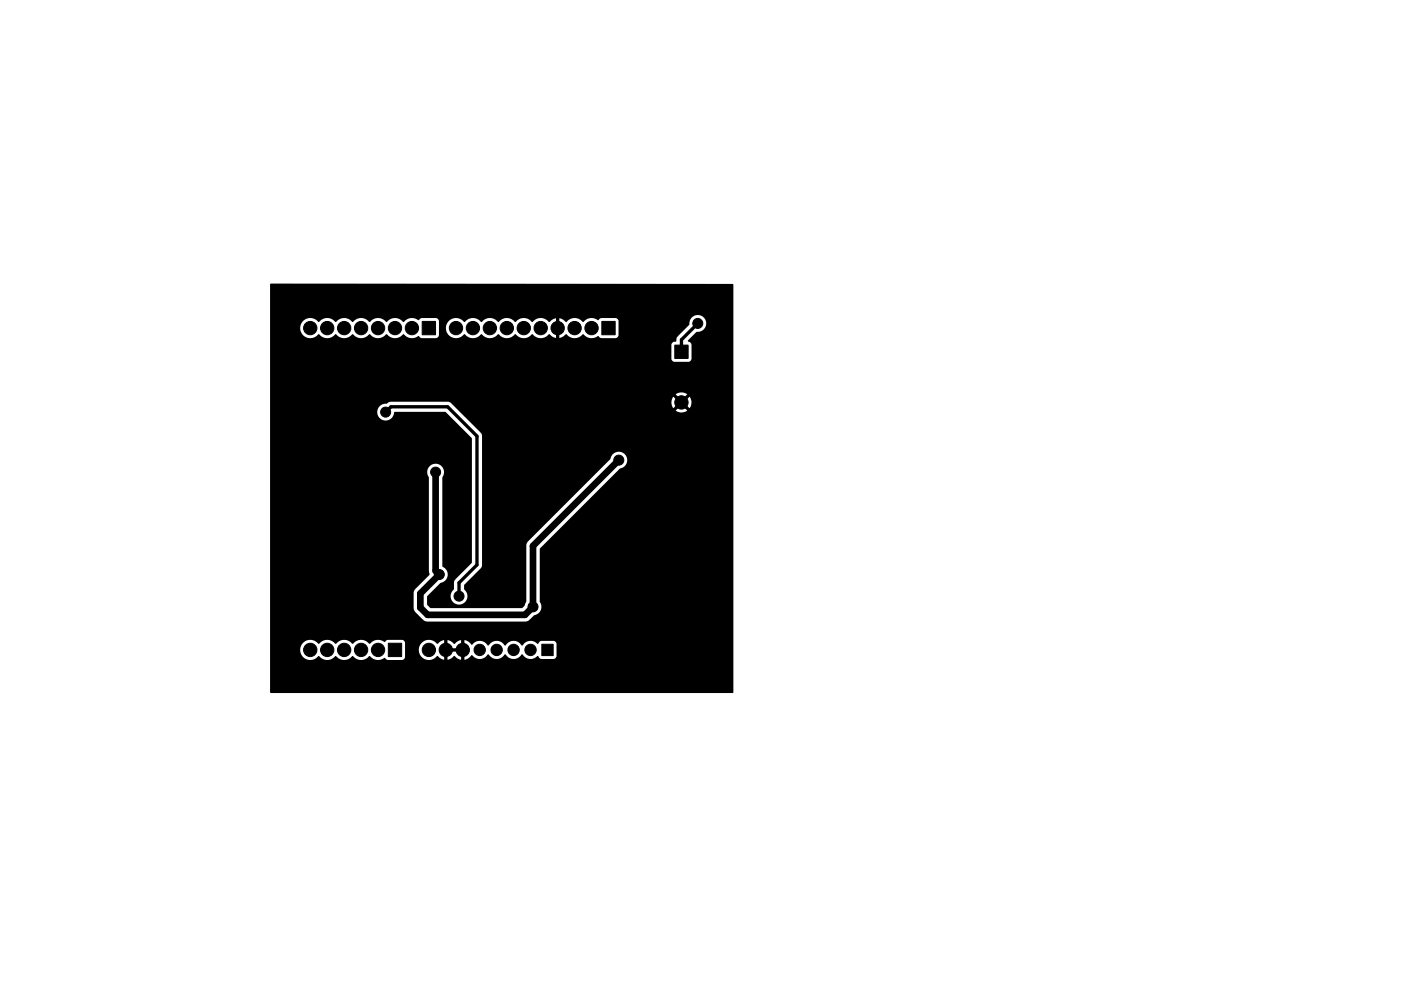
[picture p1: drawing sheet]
<svg xmlns="http://www.w3.org/2000/svg" width="210mm" height="148mm" viewBox="0 0 210 148" stroke-linecap="round" stroke-linejoin="round" font-family="sans-serif">
<g fill="#000" stroke="#000" stroke-width=".15">
<path d="M63.3 48.2h2v2h-2zM90.2 48.2h2v2h-2zM101.1 51.8h2v2h-2zM58.2 96.5h2v2h-2zM81.2 96.6h1.7v1.7h-1.7z"/>
<circle cx="46.5" cy="49.2" r="1"/>
<circle cx="49" cy="49.2" r="1"/>
<circle cx="51.6" cy="49.2" r="1"/>
<circle cx="54.1" cy="49.2" r="1"/>
<circle cx="56.7" cy="49.2" r="1"/>
<circle cx="59.2" cy="49.2" r="1"/>
<circle cx="61.7" cy="49.2" r="1"/>
<circle cx="68.4" cy="49.2" r="1"/>
<circle cx="70.9" cy="49.2" r="1"/>
<circle cx="73.4" cy="49.2" r="1"/>
<circle cx="76" cy="49.2" r="1"/>
<circle cx="78.5" cy="49.2" r="1"/>
<circle cx="81.1" cy="49.2" r="1"/>
<circle cx="83.6" cy="49.2" r="1"/>
<circle cx="86.1" cy="49.2" r="1"/>
<circle cx="88.7" cy="49.2" r="1"/>
<circle cx="104.6" cy="48.5" r=".75"/>
<circle cx="57.8" cy="61.8" r=".75"/>
<circle cx="65.3" cy="70.8" r=".75"/>
<circle cx="92.8" cy="69" r=".75"/>
<circle cx="102.1" cy="60.3" r="1"/>
<circle cx="46.5" cy="97.5" r="1"/>
<circle cx="49" cy="97.5" r="1"/>
<circle cx="51.6" cy="97.5" r="1"/>
<circle cx="54.1" cy="97.5" r="1"/>
<circle cx="56.7" cy="97.5" r="1"/>
<circle cx="64.3" cy="97.5" r="1"/>
<circle cx="65.9" cy="86.2" r=".75"/>
<circle cx="66.8" cy="97.5" r="1"/>
<circle cx="68.8" cy="89.4" r=".75"/>
<circle cx="69.4" cy="97.5" r="1"/>
<circle cx="71.9" cy="97.5" r=".85"/>
<circle cx="74.4" cy="97.5" r=".85"/>
<circle cx="77" cy="97.5" r=".85"/>
<circle cx="79.5" cy="97.5" r=".85"/>
<circle cx="79.9" cy="91" r=".75"/>
</g>
<path d="M92.8 69l-12.9 12.9v9.1l-1.2 1.2h-14.6l-1.1-1.1v-2.1l2.9-2.8-.6-.6v-14.8" fill="none" stroke="#000" stroke-width="1"/>
<path d="M104.7 48.4l-2.6 2.6v1.7M57.8 61.8l.8-.8h8.5l4.4 4.4v19.3l-2.7 2.7v2" fill="none" stroke="#000" stroke-width=".5"/>
<path d="M40.5 42.5l69.4 .1v5.8h-4l-.1-.2a1.26 1.26 0 0 0-1.2-1 1.26 1.26 0 0 0-1.2 1h-10.7l-.1-.4-.3-.1h-2.2l-.4 .3a1.68 1.68 0 0 0-2.3 .3 1.63 1.63 0 0 0-2.5 0l-.5-.4-.6-.2v1.1h-.5v-1.1l-.5 .2-.5 .4a1.57 1.57 0 0 0-2.5 0 1.63 1.63 0 0 0-2.5 0 1.63 1.63 0 0 0-2.6 0 1.63 1.63 0 0 0-2.5 0 1.63 1.63 0 0 0-2.6 0l-.1-.1a1.5 1.5 0 0 0-2.2 0h-1.5l-.1-.4-.4-.1h-2.1l-.4 .3a1.68 1.68 0 0 0-2.3 .3 1.63 1.63 0 0 0-2.5 0 1.63 1.63 0 0 0-2.6 0 1.63 1.63 0 0 0-2.5 0 1.63 1.63 0 0 0-2.6 0 1.63 1.63 0 0 0-2.5 0 1.53 1.53 0 0 0-2.2-.4 1.53 1.53 0 0 0-.3 2.2 1.53 1.53 0 0 0 2.2 .3l.3-.3a1.63 1.63 0 0 0 2.5 0 1.63 1.63 0 0 0 2.5 0 1.63 1.63 0 0 0 2.6 0 1.63 1.63 0 0 0 2.5 0 1.63 1.63 0 0 0 2.6 0 1.75 1.75 0 0 0 2.3 .3l.4 .3h2.3l.3-.5v-2h1.5h-.1a1.53 1.53 0 0 0 .2 2.2 1.53 1.53 0 0 0 2.2-.3 1.63 1.63 0 0 0 2.5 0 1.63 1.63 0 0 0 2.6 0 1.63 1.63 0 0 0 2.5 0 1.63 1.63 0 0 0 2.6 0 1.63 1.63 0 0 0 2.5 0l.5 .4 .5 .2v-1.1h.5v1.1l.6-.2 .5-.4a1.57 1.57 0 0 0 2.5 0 1.75 1.75 0 0 0 2.3 .3l.5 .3h2.3l.2-.5v-2h10.7l-.1 .5-1.7 1.8-.3 .7a.58 .58 0 0 0-.7 .5v2.1l.2 .3 .3 .2 2.3-.1 .3-.4v-2.1l-.2-.3-.4-.3 1.3-1.3a1.29 1.29 0 0 0 1.5-1.4h4v11.8h-6.3l-.2-.7-.8 .7-.3-.3 .7-.8a1.48 1.48 0 0 0-1.7 0l.7 .8-.3 .3-.8-.7v.1a1.49 1.49 0 0 0 0 1.6l.8-.7 .3 .3-.7 .8h.1a1.49 1.49 0 0 0 1.6 0l-.7-.8 .3-.3 .8 .7 .2-.5v-.5h6.3v5.1h-37.6l-.2-.4-4.5-4.5-.3-.1-8.8-.1-.5 .3a1.29 1.29 0 0 0-1.5 1.2 1.29 1.29 0 0 0 1.3 1.4 1.29 1.29 0 0 0 1.3-1.3h7.7l3.9 3.9v18.7l-2.5 2.5-.2 .4v1.1a1.28 1.28 0 0 0-.1 1.9 1.28 1.28 0 0 0 1.9-.1 1.28 1.28 0 0 0-.2-1.9v-.6l2.5-2.5 .2-.4v-19.5h37.6v3.6h-15.9v-.2a1.28 1.28 0 0 0-1.3-1 1.28 1.28 0 0 0-1.2 1.1l-12.5 12.6-.1 .4v8.4l-.3 .6-.3 .4h-13.8l-.5-.5v-1.3l2-2a1.33 1.33 0 0 0 1.1-1.1 1.33 1.33 0 0 0-.8-1.4v-13.3a1.27 1.27 0 0 0-.1-1.7 1.27 1.27 0 0 0-1.8 0 1.27 1.27 0 0 0-.1 1.7v14.1l.1 .4-2.2 2.3-.2 .3v2.5l.2 .6 1.3 1.2 .5 .2h14.8l.5-.2 .8-.7a1.3 1.3 0 0 0 .8-2.1v-8l12.1-12a1.25 1.25 0 0 0 1-1.3h15.9v27.7h-26.5l-.1-.4-.3-.1h-1.8l-.3 .1-.3 .4a1.45 1.45 0 0 0-2.3 .2 1.49 1.49 0 0 0-2.6 0 1.49 1.49 0 0 0-2.5 0 1.48 1.48 0 0 0-2.5-.1l-.5-.5-.6-.2v1h-.5v-1l-.5 .2-.5 .4-.5-.4-.5-.2v1h-.5v-1l-.6 .2-.4 .4-.1-.1a1.5 1.5 0 0 0-2.3-.1h-2.5l-.1-.3-.3-.1h-2.2l-.4 .3a1.68 1.68 0 0 0-2.3 .3 1.63 1.63 0 0 0-2.5 0 1.63 1.63 0 0 0-2.6 0 1.63 1.63 0 0 0-2.5 0 1.53 1.53 0 0 0-2.2-.4 1.53 1.53 0 0 0-.3 2.1 1.53 1.53 0 0 0 2.2 .3l.3-.2a1.64 1.64 0 0 0 2.5 0 1.64 1.64 0 0 0 2.5 0 1.64 1.64 0 0 0 2.6 0 1.76 1.76 0 0 0 2.3 .3l.5 .3 2.3-.1 .2-.4v-2.1h2.5l-.1 .1a1.53 1.53 0 0 0 .3 2.2 1.53 1.53 0 0 0 2.1-.3l.5 .3 .6 .2v-1h.5v1l.5-.2 .5-.3 .5 .3 .5 .2v-1h.5v1a1.76 1.76 0 0 0 1.1-.7 1.49 1.49 0 0 0 2.5-.1 1.49 1.49 0 0 0 2.5 0 1.49 1.49 0 0 0 2.5 0 1.51 1.51 0 0 0 2.4 .3l.5 .4h2.1l.2-.4v-1.8h26.5v7.2l-.1 .1h-69.3zM67.3 97.2h1.6v.5h-1.6z" fill="#000"/>
</svg>
